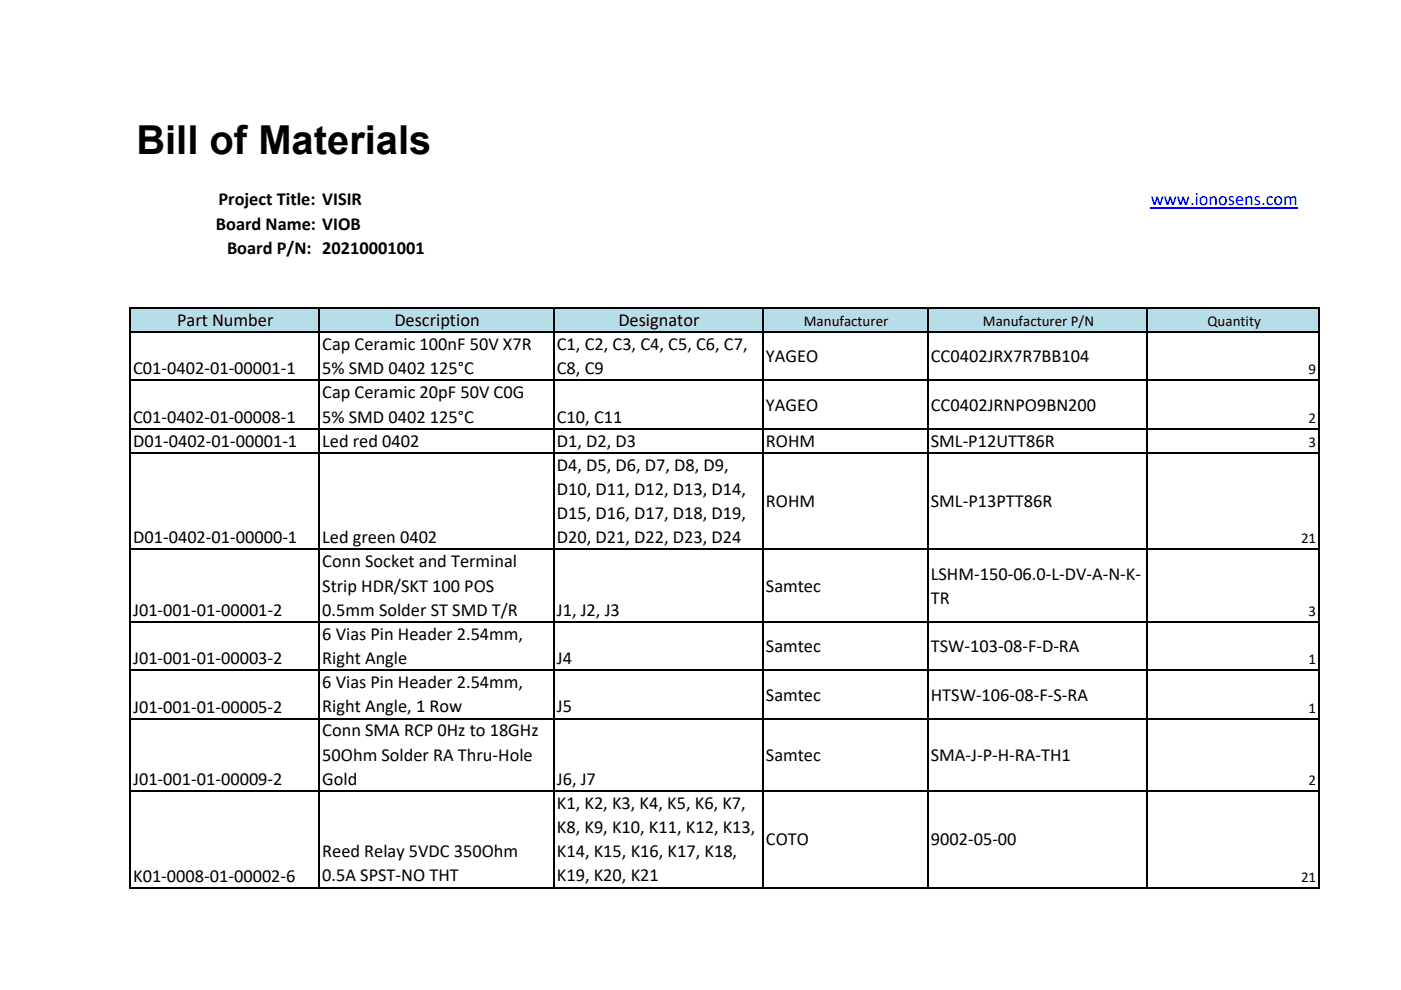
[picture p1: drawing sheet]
<svg xmlns="http://www.w3.org/2000/svg" width="297mm" height="210mm" viewBox="0 0 297 210" stroke-linecap="round" stroke-linejoin="round" font-family="sans-serif">
<defs><g id="words">
<text font-size="8.5" x="28.9" y="32.6">Bill of Materials</text>
<g font-size="3.9">
<text x="46.3" y="43.6">Project Title: VISIR</text>
<text x="45.8" y="48.7">Board Name: VIOB</text>
<text x="48.1" y="53.8">Board P/N: 20210001001</text>
<text x="37.5" y="69.2">Part Number</text>
<text x="83.6" y="69.2">Description</text>
<text x="131.1" y="69.2">Designator</text>
<text x="68.3" y="74.3">Cap Ceramic 100nF 50V X7R</text>
<text x="118.1" y="74.3">C1, C2, C3, C4, C5, C6, C7,</text>
<text x="162.4" y="76.9">YAGEO</text>
<text x="197.4" y="76.9">CC0402JRX7R7BB104</text>
<text x="28.2" y="79.4">C01‐0402‐01‐00001‐1</text>
<text x="68.3" y="79.4">5% SMD 0402</text>
<text x="91.1" y="79.4">125°C</text>
<text x="118.1" y="79.4">C8, C9</text>
<text x="28.2" y="89.7">C01‐0402‐01‐00008‐1</text>
<text x="68.3" y="84.5">Cap Ceramic 20pF 50V C0G</text>
<text x="68.3" y="89.6">5% SMD 0402</text>
<text x="91.1" y="89.6">125°C</text>
<text x="118.1" y="89.6">C10, C11</text>
<text x="162.4" y="87.1">YAGEO</text>
<text x="197.4" y="87.1">CC0402JRNPO9BN200</text>
<text x="28.2" y="94.8">D01‐0402‐01‐00001‐1</text>
<text x="68.3" y="94.7">Led red 0402</text>
<text x="118.1" y="94.7">D1, D2, D3</text>
<text x="162.4" y="94.8">ROHM</text>
<text x="197.4" y="94.8">SML‐P12UTT86R</text>
<text x="118.1" y="99.9">D4, D5, D6, D7, D8, D9,</text>
<text x="118.1" y="105">D10, D11, D12, D13, D14,</text>
<text x="162.4" y="107.6">ROHM</text>
<text x="197.4" y="107.6">SML‐P13PTT86R</text>
<text x="118.1" y="110.1">D15, D16, D17, D18, D19,</text>
<text x="28.2" y="115.3">D01‐0402‐01‐00000‐1</text>
<text x="68.3" y="115.2">Led green 0402</text>
<text x="118.1" y="115.2">D20, D21, D22, D23, D24</text>
<text x="68.3" y="120.4">Conn Socket and Terminal</text>
<text x="68.3" y="125.5">Strip HDR/SKT 100 POS</text>
<text x="162.4" y="125.6">Samtec</text>
<text x="197.4" y="123">LSHM‐150‐06.0‐L‐DV‐A‐N‐K‐</text>
<text x="28.2" y="130.6">J01‐001‐01‐00001‐2</text>
<text x="68.3" y="130.6">0.5mm Solder ST SMD T/R</text>
<text x="118.1" y="130.6">J1, J2, J3</text>
<text x="197.4" y="128.1">TR</text>
<text x="68.3" y="135.7">6 Vias Pin Header 2.54mm,</text>
<text x="28.2" y="140.9">J01‐001‐01‐00003‐2</text>
<text x="68.3" y="140.8">Right Angle</text>
<text x="118.1" y="140.8">J4</text>
<text x="162.4" y="138.3">Samtec</text>
<text x="197.4" y="138.3">TSW‐103‐08‐F‐D‐RA</text>
<text x="68.3" y="146">6 Vias Pin Header 2.54mm,</text>
<text x="162.4" y="148.6">Samtec</text>
<text x="197.4" y="148.6">HTSW‐106‐08‐F‐S‐RA</text>
<text x="28.2" y="151.1">J01‐001‐01‐00005‐2</text>
<text x="68.3" y="151.1">Right Angle, 1 Row</text>
<text x="118.1" y="151.1">J5</text>
<text x="68.3" y="156.2">Conn SMA RCP 0Hz to 18GHz</text>
<text x="68.3" y="161.3">50Ohm Solder RA Thru‐Hole</text>
<text x="162.4" y="161.4">Samtec</text>
<text x="197.4" y="161.4">SMA‐J‐P‐H‐RA‐TH1</text>
<text x="28.2" y="166.5">J01‐001‐01‐00009‐2</text>
<text x="68.3" y="166.5">Gold</text>
<text x="118.1" y="166.5">J6, J7</text>
<text x="118.1" y="171.6">K1, K2, K3, K4, K5, K6, K7,</text>
<text x="118.1" y="176.7">K8, K9, K10, K11, K12, K13,</text>
<text x="162.4" y="179.3">COTO</text>
<text x="197.4" y="179.3">9002‐05‐00</text>
<text x="68.3" y="181.8">Reed Relay 5VDC 350Ohm</text>
<text x="118.1" y="181.8">K14, K15, K16, K17, K18,</text>
<text x="28.2" y="187">K01‐0008‐01‐00002‐6</text>
<text x="68.3" y="186.9">0.5A SPST‐NO THT</text>
<text x="118.1" y="186.9">K19, K20, K21</text>
</g>
<text font-size="3.9" fill="#00f" x="244" y="43.6">www.ionosens.com</text>
<g font-size="3.2">
<text x="170.4" y="69.2">Manufacturer</text>
<text x="208.4" y="69.2">Manufacturer P/N</text>
<text x="256" y="69.2">Quantity</text>
<text x="277.4" y="79.4">9</text>
<text x="277.4" y="89.7">2</text>
<text x="277.4" y="94.8">3</text>
<text x="275.8" y="115.3">21</text>
<text x="277.4" y="130.6">3</text>
<text x="277.4" y="140.9">1</text>
<text x="277.4" y="151.1">1</text>
<text x="277.4" y="166.5">2</text>
<text x="275.8" y="187">21</text>
</g>
</g></defs>
<path d="M27.6 65.3h252.1v5.2h-252.1z" fill="#b7dee8"/>
<path d="M244 44.1h31.2" fill="none" stroke="#00f" stroke-width=".25"/>
<g fill="none" stroke="#000" stroke-width=".34">
<path d="M27.6 65.2v123.2M27.7 65.3h252.1M27.7 70.4h252.1M67.6 65.5v122.9M117.4 65.5v122.9M161.7 65.5v122.9M196.7 65.5v122.9M243.3 65.5v122.9M279.7 65.5v122.9M27.7 80.7h252.1M27.7 90.9h252.1M27.7 96.1h252.1"/>
<path d="M27.7 116.5h252.1M27.7 131.9h252.1M27.7 142.2h252.1M27.7 152.4h252.1M27.7 167.8h252.1M27.7 188.3h252.1"/>
</g>
<use href="#words"/>
</svg>
